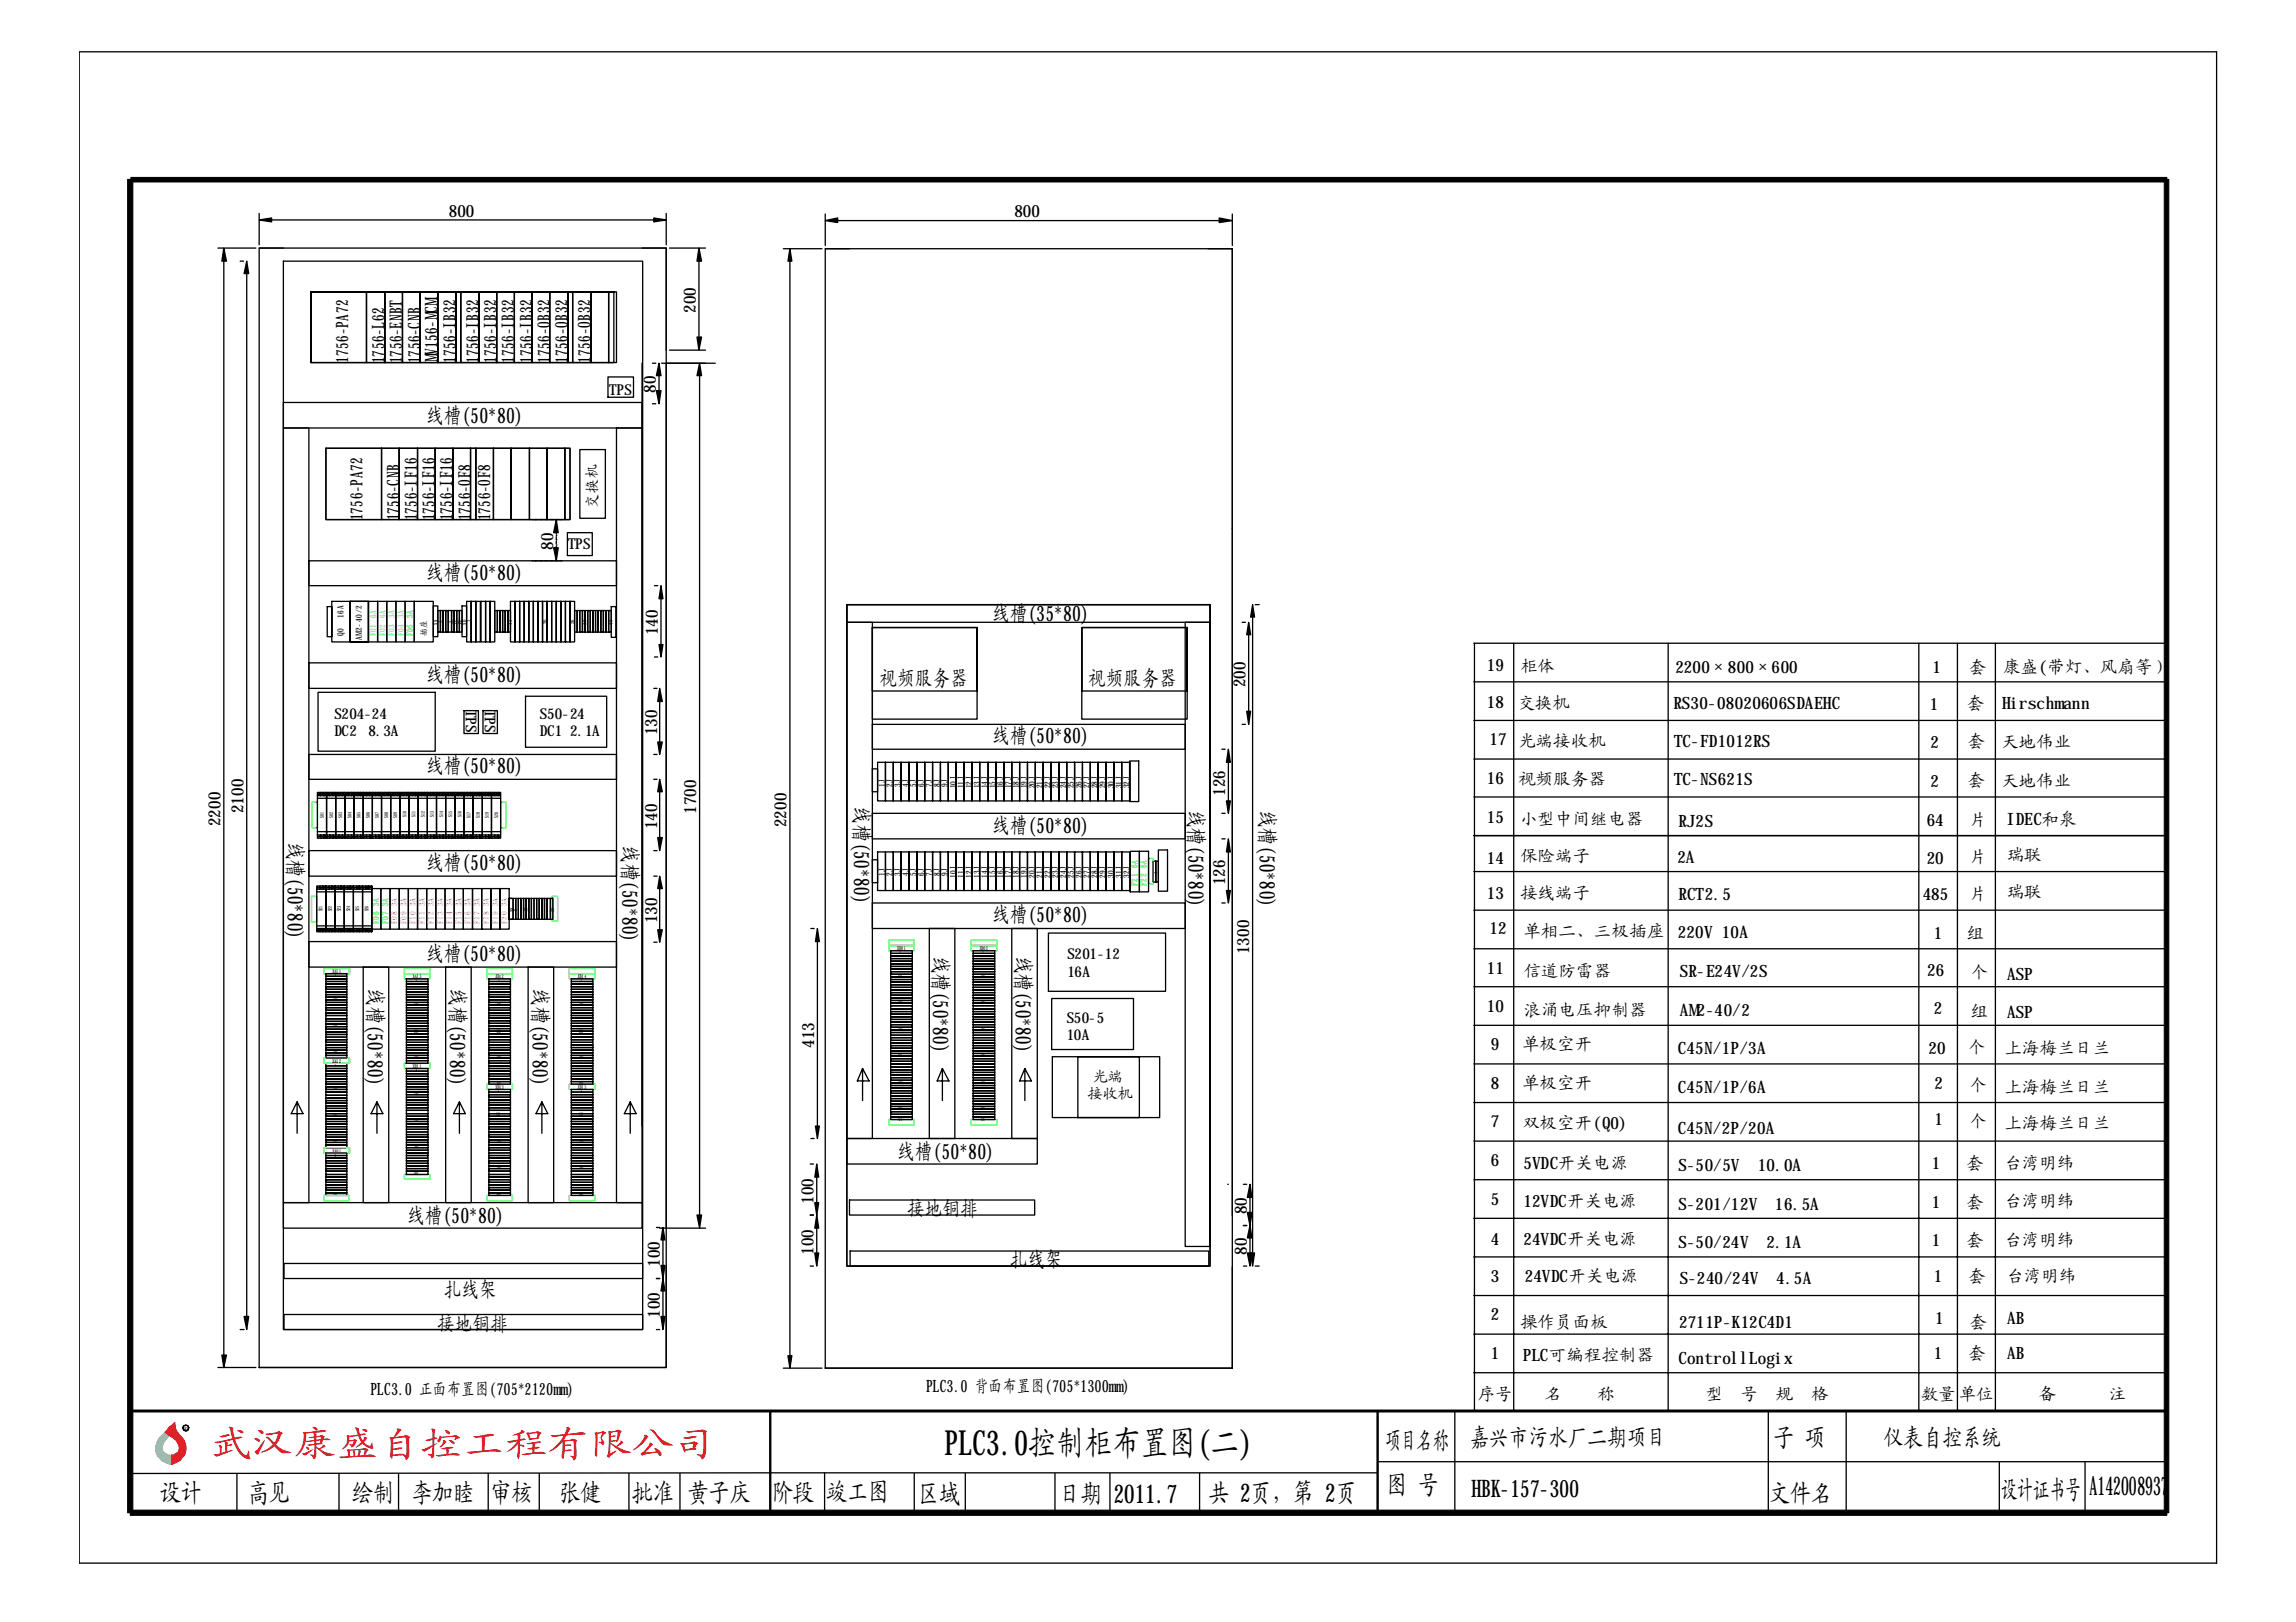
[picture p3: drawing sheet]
<svg xmlns="http://www.w3.org/2000/svg" width="297mm" height="210mm" viewBox="0 0 297 210" stroke-linecap="round" stroke-linejoin="round" font-family="sans-serif">
<defs><g id="words">
<text font-size="4.5" fill="#f00" x="27.3" y="188.4">武汉康盛自控工程有限公司</text>
<text font-size="4.5" x="122.2" y="188.2">PLC3.0控制柜布置图(二)</text>
<g font-size="3.4">
<text x="179.2" y="187.6">项目名称</text>
<text x="229.4" y="187.2">子 项</text>
<text x="20.7" y="194.4">设计</text>
<text x="32.1" y="194.4">高见</text>
<text x="45.6" y="194.3">绘制</text>
<text x="53.3" y="194.3">李加睦</text>
<text x="63.5" y="194.4">审核</text>
<text x="72.4" y="194.4">张健</text>
<text x="81.8" y="194.4">批准</text>
<text x="89" y="194.4">黄子庆</text>
<text x="99.9" y="194.4">阶段</text>
<text x="106.9" y="194.2">竣工图</text>
<text x="118.8" y="194.5">区域</text>
<text x="137.1" y="194.5">日期</text>
<text x="144.1" y="194.5">2011.7</text>
<text x="156.4" y="194.4">共 2页，第 2页</text>
<text x="179.4" y="193.4">图 号</text>
<text x="228.9" y="194.5">文件名</text>
<text x="259" y="194">设计证书号</text>
<text x="270.3" y="193.5">A142008937</text>
</g>
<g font-size="3.1">
<text x="190.2" y="187.1">嘉兴市污水厂二期项目</text>
<text x="243.8" y="187.1">仪表自控系统</text>
<text x="190.3" y="193.7">HBK-157-300</text>
</g>
<g font-size="2.8">
<text x="55.2" y="54.7">线槽(50*80)</text>
<text x="55.2" y="75">线槽(50*80)</text>
<text x="128.4" y="80.4">线槽(35*80)</text>
<text x="55.2" y="88.2">线槽(50*80)</text>
<text x="113.9" y="88.7">视频服务器</text>
<text x="140.9" y="88.7">视频服务器</text>
<text x="55.2" y="100.1">线槽(50*80)</text>
<text x="128.4" y="96.2">线槽(50*80)</text>
<text x="110.5" y="104.5" transform="rotate(90 110.5 104.5)">线槽(50*80)</text>
<text x="128.4" y="107.8">线槽(50*80)</text>
<text x="153.8" y="104.9" transform="rotate(90 153.8 104.9)">线槽(50*80)</text>
<text x="163" y="104.9" transform="rotate(90 163 104.9)">线槽(50*80)</text>
<text x="37.3" y="109.1" transform="rotate(90 37.3 109.1)">线槽(50*80)</text>
<text x="55.2" y="112.5">线槽(50*80)</text>
<text x="80.5" y="109.5" transform="rotate(90 80.5 109.5)">线槽(50*80)</text>
<text x="128.4" y="119.3">线槽(50*80)</text>
<text x="55.2" y="124.4">线槽(50*80)</text>
<text x="120.7" y="123.8" transform="rotate(90 120.7 123.8)">线槽(50*80)</text>
<text x="131.4" y="123.8" transform="rotate(90 131.4 123.8)">线槽(50*80)</text>
<text x="47.6" y="128" transform="rotate(90 47.6 128)">线槽(50*80)</text>
<text x="58.3" y="128" transform="rotate(90 58.3 128)">线槽(50*80)</text>
<text x="68.9" y="128" transform="rotate(90 68.9 128)">线槽(50*80)</text>
<text x="116.2" y="150">线槽(50*80)</text>
<text x="52.7" y="158.3">线槽(50*80)</text>
<text x="117.4" y="157.4">接地铜排</text>
<text x="57.5" y="167.8">扎线架</text>
<text x="130.7" y="163.9">扎线架</text>
<text x="56.6" y="172.2">接地铜排</text>
</g>
<g font-size="2.2">
<text x="58.1" y="28">800</text>
<text x="131.2" y="28.1">800</text>
<text x="90" y="40.5" transform="rotate(-90 90 40.5)">200</text>
<text x="45" y="46.9" transform="rotate(-90 45 46.9)">1756-PA72</text>
<text x="49.7" y="47" transform="rotate(-90 49.7 47)">1756-L62</text>
<text x="52" y="47" transform="rotate(-90 52 47)">1756-ENBT</text>
<text x="54.4" y="47" transform="rotate(-90 54.4 47)">1756-CNB</text>
<text x="56.6" y="46.8" transform="rotate(-90 56.6 46.8)">MV156-MCM</text>
<text x="58.9" y="46.9" transform="rotate(-90 58.9 46.9)">1756-IB32</text>
<text x="61.9" y="46.9" transform="rotate(-90 61.9 46.9)">1756-IB32</text>
<text x="64.2" y="46.9" transform="rotate(-90 64.2 46.9)">1756-IB32</text>
<text x="66.5" y="46.9" transform="rotate(-90 66.5 46.9)">1756-IB32</text>
<text x="68.8" y="46.9" transform="rotate(-90 68.8 46.9)">1756-IB32</text>
<text x="71.1" y="46.9" transform="rotate(-90 71.1 46.9)">1756-OB32</text>
<text x="73.4" y="46.9" transform="rotate(-90 73.4 46.9)">1756-OB32</text>
<text x="76.4" y="46.9" transform="rotate(-90 76.4 46.9)">1756-OB32</text>
<text x="84.8" y="50.8" transform="rotate(-90 84.8 50.8)">80</text>
<text x="46.9" y="67.3" transform="rotate(-90 46.9 67.3)">1756-PA72</text>
<text x="51.6" y="67.3" transform="rotate(-90 51.6 67.3)">1756-CNB</text>
<text x="53.9" y="67.3" transform="rotate(-90 53.9 67.3)">1756-IF16</text>
<text x="56.2" y="67.3" transform="rotate(-90 56.2 67.3)">1756-IF16</text>
<text x="58.5" y="67.3" transform="rotate(-90 58.5 67.3)">1756-IF16</text>
<text x="60.9" y="67.3" transform="rotate(-90 60.9 67.3)">1756-OF8</text>
<text x="63.4" y="67.3" transform="rotate(-90 63.4 67.3)">1756-OF8</text>
<text x="71.5" y="71.1" transform="rotate(-90 71.5 71.1)">80</text>
<text x="85.1" y="82.2" transform="rotate(-90 85.1 82.2)">140</text>
<text x="161.1" y="88.9" transform="rotate(-90 161.1 88.9)">200</text>
<text x="192.4" y="86.8">19</text>
<text x="196.8" y="87">柜体</text>
<text x="216.7" y="87.1">2200×800×600</text>
<text x="250" y="87.1">1</text>
<text x="254.8" y="87.1">套</text>
<text x="259.2" y="87.1">康盛(带灯、风扇等）</text>
<text x="85" y="95.2" transform="rotate(-90 85 95.2)">130</text>
<text x="192.4" y="91.6">18</text>
<text x="196.4" y="91.7">交换机</text>
<text x="216.5" y="91.7">RS30-0802O6O6SDAEHC</text>
<text x="249.7" y="91.9">1</text>
<text x="254.5" y="91.7">套</text>
<text x="259" y="91.8">Hirschmann</text>
<text x="192.4" y="101.4">16</text>
<text x="192.7" y="96.4">17</text>
<text x="196.5" y="101.6">视频服务器</text>
<text x="196.5" y="96.6">光端接收机</text>
<text x="216.6" y="101.6">TC-NS621S</text>
<text x="216.6" y="96.7">TC-FD1012RS</text>
<text x="249.8" y="101.8">2</text>
<text x="249.8" y="96.8">2</text>
<text x="254.6" y="101.7">套</text>
<text x="254.6" y="96.7">套</text>
<text x="259" y="101.8">天地伟业</text>
<text x="259" y="96.8">天地伟业</text>
<text x="28.5" y="106.9" transform="rotate(-90 28.5 106.9)">2200</text>
<text x="31.5" y="105.3" transform="rotate(-90 31.5 105.3)">2100</text>
<text x="85" y="107.3" transform="rotate(-90 85 107.3)">140</text>
<text x="90.1" y="105.3" transform="rotate(-90 90.1 105.3)">1700</text>
<text x="101.8" y="107" transform="rotate(-90 101.8 107)">2200</text>
<text x="158.5" y="103" transform="rotate(-90 158.5 103)">126</text>
<text x="192.4" y="106.4">15</text>
<text x="196.8" y="106.8">小型中间继电器</text>
<text x="217.2" y="107">RJ2S</text>
<text x="249.3" y="106.9">64</text>
<text x="254.8" y="106.9">片</text>
<text x="259.7" y="106.8">IDEC和泉</text>
<text x="192.4" y="111.8">14</text>
<text x="196.8" y="111.6">保险端子</text>
<text x="217" y="111.7">2A</text>
<text x="249.3" y="111.8">20</text>
<text x="254.8" y="111.7">片</text>
<text x="259.7" y="111.4">瑞联</text>
<text x="85" y="119.5" transform="rotate(-90 85 119.5)">130</text>
<text x="158.5" y="114.6" transform="rotate(-90 158.5 114.6)">126</text>
<text x="192.4" y="116.3">13</text>
<text x="196.8" y="116.3">接线端子</text>
<text x="217.2" y="116.4">RCT2.5</text>
<text x="248.8" y="116.5">485</text>
<text x="254.8" y="116.4">片</text>
<text x="259.7" y="116.3">瑞联</text>
<text x="161.6" y="123.5" transform="rotate(-90 161.6 123.5)">1300</text>
<text x="192.4" y="126">11</text>
<text x="192.7" y="120.9">12</text>
<text x="197.2" y="121.3">单相二、三极插座</text>
<text x="217.1" y="121.4">220V 10A</text>
<text x="250.2" y="121.5">1</text>
<text x="254.5" y="121.5">组</text>
<text x="192.4" y="131">10</text>
<text x="197.2" y="126.4">信道防雷器</text>
<text x="197.2" y="131.4">浪涌电压抑制器</text>
<text x="217.3" y="131.4">AM2-40/2</text>
<text x="217.3" y="126.4">SR-E24V/2S</text>
<text x="249.3" y="126.3">26</text>
<text x="250.2" y="131.2">2</text>
<text x="255" y="131.6">组</text>
<text x="255" y="126.6">个</text>
<text x="259.7" y="131.8">ASP</text>
<text x="259.7" y="126.8">ASP</text>
<text x="105.3" y="135.6" transform="rotate(-90 105.3 135.6)">413</text>
<text x="192.9" y="135.9">9</text>
<text x="197" y="135.9">单极空开</text>
<text x="217.1" y="136.4">C45N/1P/3A</text>
<text x="249.5" y="136.4">20</text>
<text x="254.7" y="136.3">个</text>
<text x="259.4" y="136.4">上海梅兰日兰</text>
<text x="192.9" y="140.9">8</text>
<text x="197" y="140.9">单极空开</text>
<text x="217.1" y="141.4">C45N/1P/6A</text>
<text x="250.3" y="141">2</text>
<text x="254.8" y="141.2">个</text>
<text x="259.4" y="141.4">上海梅兰日兰</text>
<text x="192.9" y="145.9">7</text>
<text x="197" y="146.1">双极空开(Q0)</text>
<text x="217.1" y="146.7">C45N/2P/20A</text>
<text x="250.3" y="145.6">1</text>
<text x="254.8" y="145.8">个</text>
<text x="259.4" y="146.1">上海梅兰日兰</text>
<text x="105.2" y="155.8" transform="rotate(-90 105.2 155.8)">100</text>
<text x="192.9" y="155.9">5</text>
<text x="192.9" y="150.9">6</text>
<text x="197.1" y="151.2">5VDC开关电源</text>
<text x="217.2" y="151.6">S-50/5V</text>
<text x="227.4" y="151.6">10.0A</text>
<text x="249.9" y="151.3">1</text>
<text x="254.4" y="151.3">套</text>
<text x="259.4" y="151.2">台湾明纬</text>
<text x="161.3" y="157.2" transform="rotate(-90 161.3 157.2)">80</text>
<text x="192.9" y="161.1">4</text>
<text x="197.1" y="156.1">12VDC开关电源</text>
<text x="197.1" y="161.1">24VDC开关电源</text>
<text x="217.2" y="156.6">S-201/12V</text>
<text x="217.2" y="161.6">S-50/24V</text>
<text x="228.5" y="161.6">2.1A</text>
<text x="229.6" y="156.6">16.5A</text>
<text x="249.9" y="156.3">1</text>
<text x="249.9" y="161.3">1</text>
<text x="254.4" y="156.3">套</text>
<text x="254.4" y="161.3">套</text>
<text x="259.4" y="156.2">台湾明纬</text>
<text x="259.4" y="161.2">台湾明纬</text>
<text x="85.3" y="163.9" transform="rotate(-90 85.3 163.9)">100</text>
<text x="105.2" y="162.4" transform="rotate(-90 105.2 162.4)">100</text>
<text x="161.3" y="162.4" transform="rotate(-90 161.3 162.4)">80</text>
<text x="192.9" y="165.9">3</text>
<text x="197.3" y="165.9">24VDC开关电源</text>
<text x="217.3" y="166.2">S-240/24V</text>
<text x="229.8" y="166.2">4.5A</text>
<text x="250.2" y="166">1</text>
<text x="254.7" y="166">套</text>
<text x="259.7" y="165.9">台湾明纬</text>
<text x="85.3" y="170.5" transform="rotate(-90 85.3 170.5)">100</text>
<text x="192.9" y="170.9">2</text>
<text x="196.8" y="171.8">操作员面板</text>
<text x="217.3" y="171.9">2711P-K12C4D1</text>
<text x="250.4" y="171.3">1</text>
<text x="254.8" y="171.9">套</text>
<text x="259.7" y="171.4">AB</text>
<text x="192.9" y="175.9">1</text>
<text x="197" y="176.1">PLC可编程控制器</text>
<text x="217.2" y="176.5">ControllLogix</text>
<text x="250.2" y="175.9">1</text>
<text x="254.7" y="175.9">套</text>
<text x="259.7" y="175.9">AB</text>
<text x="47.9" y="180.5">PLC3.0 正面布置图(705*2120mm)</text>
<text x="119.8" y="180.1">PLC3.0 背面布置图(705*1300mm)</text>
<text x="191.3" y="181.1">序号</text>
<text x="199.9" y="181.1">名</text>
<text x="206.7" y="181.1">称</text>
<text x="220.7" y="181.1">型</text>
<text x="225.2" y="181.1">号</text>
<text x="229.8" y="181.1">规</text>
<text x="234.4" y="181.1">格</text>
<text x="248.6" y="181.1">数量</text>
<text x="253.5" y="181.1">单位</text>
<text x="263.8" y="181.1">备</text>
<text x="272.9" y="181.1">注</text>
</g>
<g font-size="1.9">
<text x="78.8" y="51.1">TPS</text>
<text x="77.3" y="65.8" transform="rotate(-90 77.3 65.8)">交换机</text>
<text x="73.5" y="71">TPS</text>
<text x="43.3" y="93.1">S204-24</text>
<text x="43.3" y="95.3">DC2</text>
<text x="47.7" y="95.3">8.3A</text>
<text x="60.3" y="91.9" transform="rotate(90 60.3 91.9)">TPS</text>
<text x="62.7" y="91.9" transform="rotate(90 62.7 91.9)">TPS</text>
<text x="69.8" y="93.1">S50-24</text>
<text x="69.8" y="95.3">DC1</text>
<text x="73.7" y="95.3">2.1A</text>
<text x="138.1" y="124.1">S201-12</text>
<text x="138.1" y="126.4">16A</text>
<text x="138" y="132.3">S50-5</text>
<text x="138" y="134.5">10A</text>
<text x="140.7" y="142.2">接收机</text>
<text x="141.4" y="140">光端</text>
</g>
<g font-size="1.1">
<text x="44.4" y="82.3" transform="rotate(-90 44.4 82.3)">Q0</text>
<text x="44.4" y="80" transform="rotate(-90 44.4 80)">16A</text>
<text x="46.8" y="82.8" transform="rotate(-90 46.8 82.8)">AM2-40/2</text>
<text x="55.2" y="82.3" transform="rotate(-90 55.2 82.3)">插座</text>
<text x="114.5" y="101.8" transform="rotate(-90 114.5 101.8)">1J</text>
<text x="115.5" y="101.8" transform="rotate(-90 115.5 101.8)">2J</text>
<text x="116.5" y="101.8" transform="rotate(-90 116.5 101.8)">3J</text>
<text x="117.5" y="101.8" transform="rotate(-90 117.5 101.8)">4J</text>
<text x="118.5" y="101.8" transform="rotate(-90 118.5 101.8)">5J</text>
<text x="119.5" y="101.8" transform="rotate(-90 119.5 101.8)">6J</text>
<text x="120.6" y="101.8" transform="rotate(-90 120.6 101.8)">7J</text>
<text x="121.6" y="101.8" transform="rotate(-90 121.6 101.8)">8J</text>
<text x="122.6" y="101.8" transform="rotate(-90 122.6 101.8)">9J</text>
<text x="123.7" y="102" transform="rotate(-90 123.7 102)">10J</text>
<text x="124.7" y="102" transform="rotate(-90 124.7 102)">11J</text>
<text x="125.7" y="102" transform="rotate(-90 125.7 102)">12J</text>
<text x="126.7" y="102" transform="rotate(-90 126.7 102)">13J</text>
<text x="127.8" y="102" transform="rotate(-90 127.8 102)">14J</text>
<text x="128.8" y="102" transform="rotate(-90 128.8 102)">15J</text>
<text x="129.8" y="102" transform="rotate(-90 129.8 102)">16J</text>
<text x="130.8" y="102" transform="rotate(-90 130.8 102)">17J</text>
<text x="131.8" y="102" transform="rotate(-90 131.8 102)">18J</text>
<text x="132.8" y="102" transform="rotate(-90 132.8 102)">19J</text>
<text x="133.9" y="102" transform="rotate(-90 133.9 102)">20J</text>
<text x="134.9" y="102" transform="rotate(-90 134.9 102)">21J</text>
<text x="135.9" y="102" transform="rotate(-90 135.9 102)">22J</text>
<text x="136.9" y="102" transform="rotate(-90 136.9 102)">23J</text>
<text x="137.9" y="102" transform="rotate(-90 137.9 102)">24J</text>
<text x="138.9" y="102" transform="rotate(-90 138.9 102)">25J</text>
<text x="140" y="102" transform="rotate(-90 140 102)">26J</text>
<text x="141" y="102" transform="rotate(-90 141 102)">27J</text>
<text x="142" y="102" transform="rotate(-90 142 102)">28J</text>
<text x="143" y="102" transform="rotate(-90 143 102)">29J</text>
<text x="144.1" y="102" transform="rotate(-90 144.1 102)">30J</text>
<text x="145.1" y="102" transform="rotate(-90 145.1 102)">31J</text>
<text x="146.1" y="102" transform="rotate(-90 146.1 102)">32J</text>
<text x="114.5" y="113.4" transform="rotate(-90 114.5 113.4)">1J</text>
<text x="115.5" y="113.4" transform="rotate(-90 115.5 113.4)">2J</text>
<text x="116.5" y="113.4" transform="rotate(-90 116.5 113.4)">3J</text>
<text x="117.5" y="113.4" transform="rotate(-90 117.5 113.4)">4J</text>
<text x="118.5" y="113.4" transform="rotate(-90 118.5 113.4)">5J</text>
<text x="119.5" y="113.4" transform="rotate(-90 119.5 113.4)">6J</text>
<text x="120.6" y="113.4" transform="rotate(-90 120.6 113.4)">7J</text>
<text x="121.6" y="113.4" transform="rotate(-90 121.6 113.4)">8J</text>
<text x="122.6" y="113.4" transform="rotate(-90 122.6 113.4)">9J</text>
<text x="123.7" y="113.6" transform="rotate(-90 123.7 113.6)">10J</text>
<text x="124.7" y="113.6" transform="rotate(-90 124.7 113.6)">11J</text>
<text x="125.7" y="113.6" transform="rotate(-90 125.7 113.6)">12J</text>
<text x="126.7" y="113.6" transform="rotate(-90 126.7 113.6)">13J</text>
<text x="127.8" y="113.6" transform="rotate(-90 127.8 113.6)">14J</text>
<text x="128.8" y="113.6" transform="rotate(-90 128.8 113.6)">15J</text>
<text x="129.8" y="113.6" transform="rotate(-90 129.8 113.6)">16J</text>
<text x="130.8" y="113.6" transform="rotate(-90 130.8 113.6)">17J</text>
<text x="131.8" y="113.6" transform="rotate(-90 131.8 113.6)">18J</text>
<text x="132.8" y="113.6" transform="rotate(-90 132.8 113.6)">19J</text>
<text x="133.9" y="113.6" transform="rotate(-90 133.9 113.6)">20J</text>
<text x="134.9" y="113.6" transform="rotate(-90 134.9 113.6)">21J</text>
<text x="135.9" y="113.6" transform="rotate(-90 135.9 113.6)">22J</text>
<text x="136.9" y="113.6" transform="rotate(-90 136.9 113.6)">23J</text>
<text x="137.9" y="113.6" transform="rotate(-90 137.9 113.6)">24J</text>
<text x="138.9" y="113.6" transform="rotate(-90 138.9 113.6)">25J</text>
<text x="140" y="113.6" transform="rotate(-90 140 113.6)">26J</text>
<text x="141" y="113.6" transform="rotate(-90 141 113.6)">27J</text>
<text x="142" y="113.6" transform="rotate(-90 142 113.6)">28J</text>
<text x="143" y="113.6" transform="rotate(-90 143 113.6)">29J</text>
<text x="144.1" y="113.6" transform="rotate(-90 144.1 113.6)">30J</text>
<text x="145.1" y="113.6" transform="rotate(-90 145.1 113.6)">31J</text>
<text x="146.1" y="113.6" transform="rotate(-90 146.1 113.6)">32J</text>
</g>
<g font-size="1.1" fill="#0ff">
<text x="48.7" y="82.3" transform="rotate(-90 48.7 82.3)">F01 6A</text>
<text x="49.9" y="82.3" transform="rotate(-90 49.9 82.3)">F02 6A</text>
<text x="51.1" y="82.3" transform="rotate(-90 51.1 82.3)">F03 3A</text>
<text x="52.2" y="82.3" transform="rotate(-90 52.2 82.3)">F04 3A</text>
</g>
<g font-size="1.1" fill="#0f0">
<text x="53.4" y="82.3" transform="rotate(-90 53.4 82.3)">F05 3A</text>
<text x="49" y="119.6" transform="rotate(-90 49 119.6)">F06 3A</text>
<text x="50.2" y="119.6" transform="rotate(-90 50.2 119.6)">F07 3A</text>
<text x="147.2" y="114.7" transform="rotate(-90 147.2 114.7)">F21 6A</text>
<text x="148.3" y="114.7" transform="rotate(-90 148.3 114.7)">F22 6A</text>
</g>
<g font-size="1.1" fill="#f0f">
<text x="51.4" y="119.6" transform="rotate(-90 51.4 119.6)">F08 3A</text>
<text x="52.6" y="119.6" transform="rotate(-90 52.6 119.6)">F09 3A</text>
<text x="53.8" y="119.6" transform="rotate(-90 53.8 119.6)">F10 3A</text>
<text x="54.9" y="119.6" transform="rotate(-90 54.9 119.6)">F11 3A</text>
<text x="56.1" y="119.6" transform="rotate(-90 56.1 119.6)">F12 3A</text>
<text x="57.3" y="119.6" transform="rotate(-90 57.3 119.6)">F13 3A</text>
<text x="58.5" y="119.6" transform="rotate(-90 58.5 119.6)">F14 3A</text>
<text x="59.7" y="119.6" transform="rotate(-90 59.7 119.6)">F15 3A</text>
<text x="60.9" y="119.6" transform="rotate(-90 60.9 119.6)">F16 3A</text>
<text x="62.1" y="119.6" transform="rotate(-90 62.1 119.6)">F17 3A</text>
<text x="63.2" y="119.6" transform="rotate(-90 63.2 119.6)">F18 3A</text>
<text x="64.4" y="119.6" transform="rotate(-90 64.4 119.6)">F19 3A</text>
<text x="65.6" y="119.6" transform="rotate(-90 65.6 119.6)">F20 3A</text>
</g>
<g font-size=".8">
<text x="56.6" y="80.9" transform="rotate(-90 56.6 80.9)">XN</text>
<text x="57.1" y="80.6" transform="rotate(-90 57.1 80.6)">1</text>
<text x="58.5" y="80.6" transform="rotate(-90 58.5 80.6)">5</text>
<text x="59.1" y="80.8" transform="rotate(-90 59.1 80.8)">PE</text>
<text x="59.8" y="80.8" transform="rotate(-90 59.8 80.8)">PE</text>
<text x="60.4" y="80.9" transform="rotate(-90 60.4 80.9)">XD</text>
<text x="61" y="80.5" transform="rotate(-90 61 80.5)">1</text>
<text x="66.2" y="80.9" transform="rotate(-90 66.2 80.9)">12</text>
<text x="70.8" y="80.8" transform="rotate(-90 70.8 80.8)">20</text>
<text x="74.3" y="80.8" transform="rotate(-90 74.3 80.8)">26</text>
<text x="75.9" y="80.9" transform="rotate(-90 75.9 80.9)">30</text>
<text x="79.2" y="80.9" transform="rotate(-90 79.2 80.9)">40</text>
<text x="149.7" y="113" transform="rotate(-90 149.7 113)">1</text>
<text x="66.5" y="118" transform="rotate(-90 66.5 118)">XN</text>
<text x="66.9" y="117.9" transform="rotate(-90 66.9 117.9)">6</text>
<text x="68.2" y="118" transform="rotate(-90 68.2 118)">10</text>
<text x="71.7" y="118" transform="rotate(-90 71.7 118)">20</text>
</g>
<g font-size=".7">
<text x="41.9" y="105.8" transform="rotate(-90 41.9 105.8)">S01</text>
<text x="43.1" y="105.8" transform="rotate(-90 43.1 105.8)">S02</text>
<text x="44.3" y="105.8" transform="rotate(-90 44.3 105.8)">S03</text>
<text x="45.5" y="105.8" transform="rotate(-90 45.5 105.8)">S04</text>
<text x="46.7" y="105.8" transform="rotate(-90 46.7 105.8)">S05</text>
<text x="47.8" y="105.8" transform="rotate(-90 47.8 105.8)">S06</text>
<text x="49" y="105.8" transform="rotate(-90 49 105.8)">S07</text>
<text x="50.2" y="105.8" transform="rotate(-90 50.2 105.8)">S08</text>
<text x="51.4" y="105.8" transform="rotate(-90 51.4 105.8)">S09</text>
<text x="52.6" y="105.8" transform="rotate(-90 52.6 105.8)">S10</text>
<text x="53.8" y="105.8" transform="rotate(-90 53.8 105.8)">S11</text>
<text x="54.9" y="105.8" transform="rotate(-90 54.9 105.8)">S12</text>
<text x="56.1" y="105.8" transform="rotate(-90 56.1 105.8)">S13</text>
<text x="57.3" y="105.8" transform="rotate(-90 57.3 105.8)">S14</text>
<text x="58.5" y="105.8" transform="rotate(-90 58.5 105.8)">S15</text>
<text x="59.7" y="105.8" transform="rotate(-90 59.7 105.8)">S16</text>
<text x="60.9" y="105.8" transform="rotate(-90 60.9 105.8)">S17</text>
<text x="62.1" y="105.8" transform="rotate(-90 62.1 105.8)">S18</text>
<text x="63.2" y="105.8" transform="rotate(-90 63.2 105.8)">S19</text>
<text x="64.4" y="105.8" transform="rotate(-90 64.4 105.8)">S20</text>
<text x="41.7" y="118" transform="rotate(-90 41.7 118)">S21</text>
<text x="42.9" y="118" transform="rotate(-90 42.9 118)">S22</text>
<text x="44.1" y="118" transform="rotate(-90 44.1 118)">S23</text>
<text x="45.3" y="118" transform="rotate(-90 45.3 118)">S24</text>
<text x="46.5" y="118" transform="rotate(-90 46.5 118)">S25</text>
<text x="47.7" y="118" transform="rotate(-90 47.7 118)">S26</text>
<text x="43" y="125.9">XAI1</text>
<text x="116.1" y="123">XDO1</text>
<text x="116.3" y="123.5">1</text>
<text x="126.7" y="123">XDO2</text>
<text x="127.1" y="123.5">1</text>
<text x="43.1" y="129.5">10</text>
<text x="43.3" y="126.4">1</text>
<text x="53.4" y="126.6">XAI3</text>
<text x="53.6" y="130.1">10</text>
<text x="53.8" y="127.1">1</text>
<text x="64.1" y="126.6">XDI2</text>
<text x="64.3" y="130.1">10</text>
<text x="64.4" y="127.1">1</text>
<text x="74.8" y="126.6">XDI4</text>
<text x="74.9" y="130.1">10</text>
<text x="75.1" y="127.1">1</text>
<text x="116.2" y="126.5">10</text>
<text x="116.2" y="130">20</text>
<text x="126.9" y="130">20</text>
<text x="126.9" y="126.5">10</text>
<text x="43" y="137.5">XAI2</text>
<text x="43.1" y="132.9">20</text>
<text x="43.1" y="136.3">30</text>
<text x="53.6" y="133.6">20</text>
<text x="53.6" y="137">30</text>
<text x="64.3" y="133.6">20</text>
<text x="64.3" y="137">30</text>
<text x="74.9" y="133.6">20</text>
<text x="74.9" y="137">30</text>
<text x="116.2" y="136.8">40</text>
<text x="116.2" y="133.4">30</text>
<text x="126.9" y="136.8">40</text>
<text x="126.9" y="133.4">30</text>
<text x="43.1" y="141.1">10</text>
<text x="43.3" y="138">1</text>
<text x="53.4" y="138.2">XDI1</text>
<text x="53.6" y="141.7">10</text>
<text x="53.8" y="138.7">1</text>
<text x="64.1" y="140.9">XDI3</text>
<text x="64.3" y="140.4">40</text>
<text x="64.3" y="141.5">1</text>
<text x="74.8" y="140.9">XDI5</text>
<text x="74.9" y="140.4">40</text>
<text x="75.1" y="141.5">1</text>
<text x="116.2" y="143.6">60</text>
<text x="116.2" y="140.2">50</text>
<text x="126.9" y="143.6">60</text>
<text x="126.9" y="140.2">50</text>
<text x="43" y="149.2">XAO1</text>
<text x="43.1" y="144.5">20</text>
<text x="43.1" y="147.9">30</text>
<text x="43.3" y="149.7">1</text>
<text x="53.6" y="145.2">20</text>
<text x="53.6" y="148.6">30</text>
<text x="64.2" y="144.5">10</text>
<text x="64.3" y="147.9">20</text>
<text x="74.9" y="147.9">20</text>
<text x="74.9" y="144.5">10</text>
<text x="116.2" y="145">64</text>
<text x="126.9" y="145">64</text>
<text x="43.1" y="154.8">16</text>
<text x="53.6" y="152.1">40</text>
<text x="64.3" y="151.3">30</text>
<text x="64.3" y="154.8">40</text>
<text x="74.9" y="151.3">30</text>
<text x="74.9" y="154.8">40</text>
</g>
<text font-size=".6" x="23.9" y="185">R</text>
</g></defs>
<g fill="none" stroke="#000" stroke-width=".17">
<path d="M10.2 6.7h276.6v195.6h-276.6zM28.2 32.1h4.9M29 33.8v141.6M31.1 33.8h.4M31.9 35.4v135M33.5 32.1h52.7v144.9h-52.7zM33.5 27.6v4.1M33.5 32.1h3.2M35.1 28.5h49.5M36.7 33.8h46.4v138.3h-46.4zM40.2 37.8h7.2v9.1h-7.2zM40.2 37.8h39.6v9.1h-39.6z"/>
<path d="M47.4 37.8h2.4v9.1h-2.4zM49.8 37.8h2.3v9.1h-2.3zM52.1 37.8h2.3v9.1h-2.3zM54.4 37.8h2.2v9.1h-2.2zM56.6 37.8h2.4v9.1h-2.4zM59 37.8h.6v9.1h-.6zM59.6 37.8h2.4v9.1h-2.4zM62 37.8h2.3v9.1h-2.3zM64.3 37.8h2.2v9.1h-2.2zM66.5 37.8h2.3v9.1h-2.3zM68.8 37.8h2.3v9.1h-2.3zM71.1 37.8h2.4v9.1h-2.4z"/>
<path d="M73.5 37.8h.6v9.1h-.6zM74.1 37.8h2.4v9.1h-2.4zM76.5 37.8h2.2v9.1h-2.2zM78.7 37.8h.7v9.1h-.7zM83.1 32.1h3.1v13.2M86.2 27.6v4.1M86.6 32.1h4.7M90.4 33.8v9.8M101.3 32.2h5M102.2 33.8v141.6M106.8 32.2h52.6v144.9h-52.6zM106.8 27.7v4.1"/>
<path d="M106.8 32.2h3.1M108.4 28.5h49.3M156.3 32.2h3.1v125.1M159.4 27.7v4.1M36.7 52.1h46.4v3.3h-46.4zM36.7 55.4h3.3v100.2h-3.3zM42.2 58h31.5v9.2h-31.5zM42.2 58h7.2v9.2h-7.2zM49.4 58h2.2v9.2h-2.2zM51.6 58h2.4v9.2h-2.4zM54 58h2.3v9.2h-2.3zM56.3 58h2.3v9.2h-2.3z"/>
<path d="M58.6 58h2.3v9.2h-2.3zM60.9 58h.7v9.2h-.7zM61.6 58h2.2v9.2h-2.2zM63.8 58h2.3v9.2h-2.3zM66.1 58h2.4v9.2h-2.4zM68.5 58h2.3v9.2h-2.3zM70.8 58h2.3v9.2h-2.3zM73.1 58h.6v9.2h-.6zM75 58.2h3.3v8.9h-3.3zM78.7 48.8h3.3v2.6h-3.3zM79.8 55.4h3.3v100.2h-3.3zM83.1 47v98.7"/>
<path d="M84.4 47h.4M84.4 52.3h.4M85.3 48.6v2M85.6 47h6.9M86.2 47v111.9M86.6 45.3h4.7M90.5 48.6v108.6M40 72.6h39.8v3.2h-39.8zM42.3 78.5h.6v3.9h-.6zM42.9 77.8h2.4v5.3h-2.4zM45.3 77.8h2.4v5.3h-2.4v-5.3h2.4v5.3h-2.4zM47.7 77.8h1.2v5.3h-1.2z"/>
<path d="M48.9 77.8h1.1v5.3h-1.1zM50 77.8h1.2v5.3h-1.2zM51.2 77.8h1.2v5.3h-1.2zM52.4 77.8h1.2v5.3h-1.2zM53.6 77.8h2.4v5.3h-2.4zM56 78.4h.6v4h-.6zM56.6 79h.4v2.8h-.4zM57 79h.3v2.8h-.3zM57.3 79h.4v2.8h-.4zM57.7 79h.3v2.8h-.3zM58 79h.4v2.8h-.4zM58.4 79h.4v2.8h-.4z"/>
<path d="M58.8 79h.3v2.8h-.3zM59.1 79h.3v2.8h-.3zM59.4 79h.4v2.8h-.4zM59.8 78.4h.6v4h-.6zM60.4 77.8h.6v5.3h-.6zM61 77.8h.6v5.3h-.6zM61.6 77.8h.5v5.3h-.5zM62.2 77.8h.6v5.3h-.6zM62.8 77.8h.6v5.3h-.6zM63.4 77.8h.6v5.3h-.6zM64 79h.3v2.8h-.3zM64.3 79h.4v2.8h-.4z"/>
<path d="M64.7 79h.3v2.8h-.3zM65 79h.4v2.8h-.4zM65.4 79h.3v2.8h-.3zM65.7 79h.3v2.8h-.3zM66 77.8h.6v5.3h-.6zM66.6 77.8h.6v5.3h-.6zM67.2 77.8h.6v5.3h-.6zM67.8 77.8h.6v5.3h-.6zM68.4 77.8h.6v5.3h-.6zM68.8 67.2h.2M68.8 72.6h.2M69 77.8h.6v5.3h-.6z"/>
<path d="M69.2 67.2h.4M69.2 72.6h.4M69.6 77.8h.6v5.3h-.6zM69.8 67.2h.1M69.8 72.6h.1M69.9 67.2h.4M69.9 72.6h.4M70.2 77.8h.6v5.3h-.6zM70.4 67.2h.1M70.4 72.6h.1M70.6 67.2h.4M70.6 72.6h.4"/>
<path d="M70.8 77.8h.6v5.3h-.6zM71.1 67.2h.1M71.1 72.6h.1M71.3 67.2h.3M71.3 72.6h.3M71.4 77.8h.6v5.3h-.6zM71.8 67.2h.1M71.8 72.6h.1M72 77.8h.6v5.3h-.6zM72 67.2h.2M72 72.6h.2M72 68.9v.2"/>
<path d="M72 69.4v.4M72 70v.4M72 70.7v.2M72 69.3h.1M72 69.9h.1M72 70.5h.1M72.4 67.2h.1M72.4 72.6h.1M72.6 77.8h.6v5.3h-.6zM72.6 67.2h.1M72.6 72.6h.1M73.2 77.8h.5v5.3h-.5z"/>
<path d="M73.4 68.9h3.2v3h-3.2zM73.7 77.8h.6v5.3h-.6zM74.3 79h.4v2.8h-.4zM74.7 79h.3v2.8h-.3zM75 79h.4v2.8h-.4zM75.4 79h.3v2.8h-.3zM75.7 79h.3v2.8h-.3zM76 79h.4v2.8h-.4zM76.4 79h.3v2.8h-.3zM76.7 79h.3v2.8h-.3zM77 79h.4v2.8h-.4zM77.4 79h.3v2.8h-.3z"/>
<path d="M77.7 79h.4v2.8h-.4zM78.1 79h.3v2.8h-.3zM78.4 79h.3v2.8h-.3zM78.7 79h.4v2.8h-.4zM79.1 78.5h.6v4h-.6zM84.7 75.8h.4M85.5 77.5v5.9M109.6 78.2h46.9v85.6h-46.9zM109.6 78.2h46.9v2.3h-46.9zM162.1 79.9v82.3M162.4 78.2h.5M40 97.6h39.8v3.3h-39.8z"/>
<path d="M40 85.8h39.8v3.3h-39.8zM41.1 89.6h15.2v7.6h-15.2zM60 92h1.9v2.9h-1.9zM62.5 92h1.8v2.9h-1.8zM68 90.1h10.5v6.6h-10.5zM84.6 89.1h.4M84.6 97.6h.4M84.7 85h.4M85.3 90.8v5.2M109.6 80.5h3.3v66.8h-3.3zM112.9 99.5h.6v3h-.6zM112.9 81.2h13.5v11.9h-13.5v-11.9h13.5v8.2h-13.5z"/>
<path d="M112.9 93.7h40.4v3.3h-40.4zM113.5 98.7h1.1v4.9h-1.1zM114.6 98.7h1v4.9h-1zM115.6 98.7h1v4.9h-1zM116.6 98.7h1v4.9h-1zM117.6 98.7h1v4.9h-1zM118.6 98.7h1v4.9h-1zM119.6 98.7h1v4.9h-1zM120.6 98.7h1.1v4.9h-1.1zM121.7 98.7h1v4.9h-1zM122.7 98.7h1v4.9h-1zM123.7 98.7h1v4.9h-1z"/>
<path d="M124.7 98.7h1v4.9h-1zM125.7 98.7h1v4.9h-1zM126.7 98.7h1.1v4.9h-1.1zM127.8 98.7h1.1v4.9h-1.1zM128.9 98.7h1v4.9h-1zM129.9 98.7h1v4.9h-1zM130.9 98.7h1v4.9h-1zM131.9 98.7h1v4.9h-1zM132.9 98.7h1v4.9h-1zM133.9 98.7h1.1v4.9h-1.1zM135 98.7h1v4.9h-1zM136 98.7h1v4.9h-1z"/>
<path d="M137 98.7h1v4.9h-1zM138 98.7h1v4.9h-1zM139 98.7h1v4.9h-1zM140 81.2h13.6v11.9h-13.6v-11.9h13.6v8.2h-13.6zM140 98.7h1.1v4.9h-1.1zM141.1 98.7h1v4.9h-1zM142.1 98.7h1v4.9h-1zM143.1 98.7h1v4.9h-1zM144.1 98.7h1v4.9h-1zM145.1 98.7h1.1v4.9h-1.1zM146.1 98.5h1.2v5.2h-1.2zM153.3 80.5h3.2v80.8h-3.2z"/>
<path d="M158.1 97h.4M158.9 98.7v4.9M160.7 80.5h.4M160.7 93.7h.4M161.5 82.1v9.9M190.7 83.2h89.7M190.7 93.2h89.7M190.7 98.2h89.7M190.7 88.2h89.7M190.8 83.2v99.4M195.8 83.2v99.4M215.8 83.2v99.4"/>
<path d="M248.2 83.2v99.4M253.2 83.2v99.4M258.1 83.2v99.4M40 110.1h39.8v3.3h-39.8zM41 114.7h.4v.4v-.4h.3v.4v-.4h.5v5.9h-.5v-.4v.4h-.3v-.4v.4h-.4zM41 115.1h7.1v-.4v5.9v-.4h-7.1M41 119.8h7.1M41 115.4h7.1M41.1 102.5h.4v.5v-.5h.4v.5v-.5h.3v6h-.3v-.5v.5h-.4v-.5v.5h-.4zM41.1 114.8h.1v.1h-.1zM41.1 103h23.7M41.1 107.6h23.7"/>
<path d="M41.1 103.3h23.7M41.1 108h23.7M41.2 108.2l.1 .1zM41.2 102.6h.1v.2h-.1zM41.5 114.8h.2v.1h-.2zM41.7 108.2v.1zM41.7 102.6v.2zM41.9 114.8l.1 .1zM42 108.2h.2v.1h-.2zM42 102.6h.1v.2h-.1zM42.2 114.7h.4v.4v-.4h.3v.4v-.4h.4v5.9h-.4v-.4v.4h-.3v-.4v.4h-.4zM42.2 102.5h.5v.5v-.5h.4v.5v-.5h.3v6h-.3v-.5v.5h-.4v-.5v.5h-.5z"/>
<path d="M42.2 114.8h.2v.1h-.2zM42.4 108.2l.1 .1zM42.4 102.6h.1v.2h-.1zM42.7 114.8h.1v.1h-.1zM42.8 108.2l.1 .1zM42.8 102.6h.1v.2h-.1zM43.1 114.8l.1 .1zM43.2 108.2h.1v.1h-.1zM43.2 102.6h.1v.2h-.1zM43.3 114.7h.5v.4v-.4h.3v.4v-.4h.4v5.9h-.4v-.4v.4h-.3v-.4v.4h-.5zM43.4 102.5h.5v.5v-.5h.4v.5v-.5h.3v6h-.3v-.5v.5h-.4v-.5v.5h-.5zM43.4 114.8h.2v.1h-.2z"/>
<path d="M43.6 108.2l.1 .1zM43.6 102.6h.1v.2h-.1zM43.9 114.8h.1v.1h-.1zM44 108.2l.1 .1zM44 102.6h.1v.2h-.1zM44.3 114.8l.1 .1zM44.4 108.2h.1v.1h-.1zM44.4 102.6v.2zM44.5 114.7h.5v.4v-.4h.3v.4v-.4h.4v5.9h-.4v-.4v.4h-.3v-.4v.4h-.5zM44.6 102.5h.4v.5v-.5h.5v.5v-.5h.3v6h-.3v-.5v.5h-.5v-.5v.5h-.4zM44.6 114.8h.2v.1h-.2zM44.8 108.2l.1 .1z"/>
<path d="M44.8 102.6h.1v.2h-.1zM45 114.8h.2v.1h-.2zM45.2 108.2l.1 .1zM45.2 102.6h.1v.2h-.1zM45.5 114.8l.1 .1zM45.6 108.2h.1v.1h-.1zM45.6 102.6v.2zM45.7 114.7h.4v.4v-.4h.4v.4v-.4h.4v5.9h-.4v-.4v.4h-.4v-.4v.4h-.4zM45.8 102.5h.4v.5v-.5h.5v.5v-.5h.3v6h-.3v-.5v.5h-.5v-.5v.5h-.4zM45.8 114.8h.2v.1h-.2zM46 108.2l.1 .1zM46 102.6h.1v.2h-.1z"/>
<path d="M46.2 114.8h.2v.1h-.2zM46.4 108.2l.1 .1zM46.4 102.6h.1v.2h-.1zM46.7 114.8v.1zM46.7 108.2h.2v.1h-.2zM46.7 102.6h.1v.2h-.1zM46.9 114.7h.4v.4v-.4h.4v.4v-.4h.4v5.9h-.4v-.4v.4h-.4v-.4v.4h-.4zM47 102.5h.4v.5v-.5h.4v.5v-.5h.4v6h-.4v-.5v.5h-.4v-.5v.5h-.4zM47 114.8h.2v.1h-.2zM47.2 108.2v.1zM47.2 102.6v.2zM47.4 114.8h.2v.1h-.2z"/>
<path d="M47.6 108.2l.1 .1zM47.6 102.6h.1v.2h-.1zM47.8 114.8l.1 .1zM47.9 108.2h.2v.1h-.2zM47.9 102.6h.1v.2h-.1zM48.1 115h1.2v5.2h-1.2zM48.2 102.5h.4v.5v-.5h.4v.5v-.5h.4v6h-.4v-.5v.5h-.4v-.5v.5h-.4zM48.3 108.2l.1 .1zM48.3 102.6h.1v.2h-.1zM48.8 108.2l.1 .1zM48.8 102.6h.1v.2h-.1zM49.1 108.2h.2v.1h-.2z"/>
<path d="M49.1 102.6h.1v.2h-.1zM49.3 115h1.2v5.2h-1.2zM49.4 102.5h.4v.5v-.5h.4v.5v-.5h.3v6h-.3v-.5v.5h-.4v-.5v.5h-.4zM49.5 108.2l.1 .1zM49.5 102.6h.1v.2h-.1zM50 108.2v.1zM50 102.6v.2zM50.3 108.2h.2v.1h-.2zM50.3 102.6h.1v.2h-.1zM50.5 115h1.1v5.2h-1.1zM50.5 102.5h.5v.5v-.5h.4v.5v-.5h.3v6h-.3v-.5v.5h-.4v-.5v.5h-.5zM50.7 108.2l.1 .1z"/>
<path d="M50.7 102.6h.1v.2h-.1zM51.1 108.2l.1 .1zM51.1 102.6h.1v.2h-.1zM51.5 108.2h.1v.1h-.1zM51.5 102.6h.1v.2h-.1zM51.6 115h1.2v5.2h-1.2zM51.7 102.5h.5v.5v-.5h.4v.5v-.5h.3v6h-.3v-.5v.5h-.4v-.5v.5h-.5zM51.9 108.2l.1 .1zM51.9 102.6h.1v.2h-.1zM52.3 108.2l.1 .1zM52.3 102.6h.1v.2h-.1zM52.7 108.2h.1v.1h-.1z"/>
<path d="M52.7 102.6v.2zM52.8 115h1.2v5.2h-1.2zM52.9 102.5h.4v.5v-.5h.5v.5v-.5h.3v6h-.3v-.5v.5h-.5v-.5v.5h-.4zM53.1 108.2l.1 .1zM53.1 102.6h.1v.2h-.1zM53.5 108.2l.1 .1zM53.5 102.6h.1v.2h-.1zM53.8 108.2h.2v.1h-.2zM53.8 102.6h.1v.2h-.1zM54 115h1.2v5.2h-1.2zM54.1 102.5h.4v.5v-.5h.4v.5v-.5h.4v6h-.4v-.5v.5h-.4v-.5v.5h-.4zM54.3 108.2l.1 .1z"/>
<path d="M54.3 102.6h.1v.2h-.1zM54.7 108.2l.1 .1zM54.7 102.6h.1v.2h-.1zM55 108.2h.2v.1h-.2zM55 102.6h.1v.2h-.1zM55.2 115h1.2v5.2h-1.2zM55.3 102.5h.4v.5v-.5h.4v.5v-.5h.4v6h-.4v-.5v.5h-.4v-.5v.5h-.4zM55.5 108.2v.1zM55.5 102.6v.2zM55.9 108.2l.1 .1zM55.9 102.6h.1v.2h-.1zM56.2 108.2h.2v.1h-.2z"/>
<path d="M56.2 102.6h.1v.2h-.1zM56.4 115h1.2v5.2h-1.2zM56.5 102.5h.4v.5v-.5h.4v.5v-.5h.4v6h-.4v-.5v.5h-.4v-.5v.5h-.4zM56.6 108.2l.1 .1zM56.6 102.6h.1v.2h-.1zM57.1 108.2v.1zM57.1 102.6v.2zM57.4 108.2h.2v.1h-.2zM57.4 102.6h.1v.2h-.1zM57.6 115h1.2v5.2h-1.2zM57.7 102.5h.4v.5v-.5h.4v.5v-.5h.3v6h-.3v-.5v.5h-.4v-.5v.5h-.4zM57.8 108.2l.1 .1z"/>
<path d="M57.8 102.6h.1v.2h-.1zM58.3 108.2v.1zM58.3 102.6v.2zM58.6 108.2h.2v.1h-.2zM58.6 102.6h.1v.2h-.1zM58.8 115h1.1v5.2h-1.1zM58.8 102.5h.5v.5v-.5h.4v.5v-.5h.3v6h-.3v-.5v.5h-.4v-.5v.5h-.5zM59 108.2l.1 .1zM59 102.6h.1v.2h-.1zM59.4 108.2l.1 .1zM59.4 102.6h.1v.2h-.1zM59.8 108.2h.1v.1h-.1z"/>
<path d="M59.8 102.6h.1v.2h-.1zM59.9 115h1.2v5.2h-1.2zM60 102.5h.5v.5v-.5h.4v.5v-.5h.3v6h-.3v-.5v.5h-.4v-.5v.5h-.5zM60.2 108.2l.1 .1zM60.2 102.6h.1v.2h-.1zM60.6 108.2l.1 .1zM60.6 102.6h.1v.2h-.1zM61 108.2h.1v.1h-.1zM61 102.6v.2zM61.1 115h1.2v5.2h-1.2zM61.2 102.5h.4v.5v-.5h.5v.5v-.5h.3v6h-.3v-.5v.5h-.5v-.5v.5h-.4zM61.4 108.2l.1 .1z"/>
<path d="M61.4 102.6h.1v.2h-.1zM61.8 108.2l.1 .1zM61.8 102.6h.1v.2h-.1zM62.1 108.2h.2v.1h-.2zM62.1 102.6h.1v.2h-.1zM62.3 115h1.2v5.2h-1.2zM62.4 102.5h.4v.5v-.5h.4v.5v-.5h.4v6h-.4v-.5v.5h-.4v-.5v.5h-.4zM62.6 108.2l.1 .1zM62.6 102.6h.1v.2h-.1zM63 108.2l.1 .1zM63 102.6h.1v.2h-.1zM63.3 108.2h.2v.1h-.2z"/>
<path d="M63.3 102.6h.1v.2h-.1zM63.5 115h1.2v5.2h-1.2zM63.6 102.5h.4v.5v-.5h.4v.5v-.5h.4v6h-.4v-.5v.5h-.4v-.5v.5h-.4zM63.8 108.2v.1zM63.8 102.6v.2zM64.2 108.2l.1 .1zM64.2 102.6h.1v.2h-.1zM64.5 108.2h.2v.1h-.2zM64.5 102.6h.1v.2h-.1zM64.7 115h1.2v5.2h-1.2zM65.9 116.3h.5v2.7h-.5M66.2 116.3h-.3v2.7h.3"/>
<path d="M66.4 116.3h.3v2.7h-.3zM66.7 116.3h.4v2.7h-.4zM67.1 116.3h.3v2.7h-.3zM67.4 116.3h.3v2.7h-.3zM67.7 116.3h.4v2.7h-.4zM68.1 116.3h.3v2.7h-.3zM68.4 116.3h.3v2.7h-.3zM68.7 116.3h.4v2.7h-.4zM69.1 116.3h.3v2.7h-.3zM69.4 116.3h.4v2.7h-.4zM69.8 116.3h.3v2.7h-.3zM70.1 116.3h.3v2.7h-.3z"/>
<path d="M70.4 116.3h.4v2.7h-.4zM70.8 116.3h.4v2.7h-.4zM71.2 116.3h.3v2.7h-.3zM84.6 113.4h.4M84.6 100.9h.4M84.6 110.1h.4M85.3 102.5v5.9M85.3 115v5.3M112.9 111.3h.6v2.9h-.6zM112.9 105.3h40.4v3.3h-40.4zM112.9 116.9h40.4v3.3h-40.4zM113.5 110.3h1.1v4.9h-1.1z"/>
<path d="M114.6 110.3h1v4.9h-1zM115.6 110.3h1v4.9h-1zM116.6 110.3h1v4.9h-1zM117.6 110.3h1v4.9h-1zM118.6 110.3h1v4.9h-1zM119.6 110.3h1v4.9h-1zM120.6 110.3h1.1v4.9h-1.1zM121.7 110.3h1v4.9h-1zM122.7 110.3h1v4.9h-1zM123.7 110.3h1v4.9h-1zM124.7 110.3h1v4.9h-1zM125.7 110.3h1v4.9h-1z"/>
<path d="M126.7 110.3h1.1v4.9h-1.1zM127.8 110.3h1.1v4.9h-1.1zM128.9 110.3h1v4.9h-1zM129.9 110.3h1v4.9h-1zM130.9 110.3h1v4.9h-1zM131.9 110.3h1v4.9h-1zM132.9 110.3h1v4.9h-1zM133.9 110.3h1.1v4.9h-1.1zM135 110.3h1v4.9h-1zM136 110.3h1v4.9h-1zM137 110.3h1v4.9h-1zM138 110.3h1v4.9h-1z"/>
<path d="M139 110.3h1v4.9h-1zM140 110.3h1.1v4.9h-1.1zM141.1 110.3h1v4.9h-1zM142.1 110.3h1v4.9h-1zM143.1 110.3h1v4.9h-1zM144.1 110.3h1v4.9h-1zM145.1 110.3h1.1v4.9h-1.1zM146.2 110.2h1.2v5.2h-1.2zM146.2 110.4v5M147.4 110.2h1.2v5.2h-1.2zM149.2 111.4h.3v2.7h-.3zM149.5 111.4h.4v2.7h-.4z"/>
<path d="M149.9 110h1.1v5.3h-1.1zM158.1 105.3h.4M158.1 108.6h.4M158.1 116.9h.4M158.9 110.3v4.9M190.7 108.1h89.7h-89.7M190.7 112.8h89.7M190.7 117.8h89.7M190.7 103.1h89.7M40 121.8h39.8v3.4h-39.8zM41.1 120.3h.1v.1h-.1zM41.5 120.3h.2v.1h-.2z"/>
<path d="M41.9 120.3l.1 .1zM42.2 137.6h2.7v.3h-2.7zM42.2 137.9h2.7v.4h-2.7zM42.2 138.3h2.7v.3h-2.7zM42.2 138.6h2.7v.4h-2.7zM42.2 139h2.7v.3h-2.7zM42.2 139.3h2.7v.3h-2.7zM42.2 139.6h2.7v.4h-2.7zM42.2 140h2.7v.3h-2.7zM42.2 126h2.7v.3h-2.7zM42.2 126.3h2.7v.4h-2.7zM42.2 126.7h2.7v.3h-2.7z"/>
<path d="M42.2 127h2.7v.4h-2.7zM42.2 127.4h2.7v.3h-2.7zM42.2 127.7h2.7v.3h-2.7zM42.2 128h2.7v.4h-2.7zM42.2 128.4h2.7v.3h-2.7zM42.2 128.7h2.7v.3h-2.7zM42.2 129h2.7v.4h-2.7zM42.2 129.4h2.7v.3h-2.7zM42.2 129.7h2.7v.4h-2.7zM42.2 130.1h2.7v.3h-2.7zM42.2 130.4h2.7v.3h-2.7zM42.2 130.7h2.7v.4h-2.7z"/>
<path d="M42.2 131.1h2.7v.3h-2.7zM42.2 131.4h2.7v.4h-2.7zM42.2 131.8h2.7v.4h-2.7zM42.2 132.2h2.7v.3h-2.7zM42.2 132.5h2.7v.4h-2.7zM42.2 132.9h2.7v.3h-2.7zM42.2 133.2h2.7v.3h-2.7zM42.2 133.5h2.7v.4h-2.7zM42.2 133.9h2.7v.3h-2.7zM42.2 134.2h2.7v.3h-2.7zM42.2 134.5h2.7v.4h-2.7zM42.2 134.9h2.7v.3h-2.7z"/>
<path d="M42.2 135.2h2.7v.4h-2.7zM42.2 135.6h2.7v.3h-2.7zM42.2 135.9h2.7v.3h-2.7zM42.2 136.2h2.7v.4h-2.7zM42.2 136.6h2.7v.3h-2.7zM42.2 120.3h.2v.1h-.2zM42.7 120.3h.1v.1h-.1zM43.1 120.3l.1 .1zM43.4 120.3h.2v.1h-.2zM43.9 120.3h.1v.1h-.1zM44.3 120.3l.1 .1zM44.6 120.3h.2v.1h-.2z"/>
<path d="M45 120.3h.2v.1h-.2zM45.5 120.3l.1 .1zM45.8 120.3h.2v.1h-.2zM46.2 120.3h.2v.1h-.2zM46.7 120.3v.1zM47 125.2h3.3v30.4h-3.3zM47 120.3h.2v.1h-.2zM47.4 120.3h.2v.1h-.2zM47.8 120.3l.1 .1zM52.6 126.7h2.8v.3h-2.8zM52.6 127h2.8v.4h-2.8zM52.6 127.4h2.8v.3h-2.8z"/>
<path d="M52.6 127.7h2.8v.3h-2.8zM52.6 128h2.8v.4h-2.8zM52.6 128.4h2.8v.3h-2.8zM52.6 128.7h2.8v.3h-2.8zM52.6 129h2.8v.4h-2.8zM52.6 129.4h2.8v.3h-2.8zM52.6 129.7h2.8v.4h-2.8zM52.6 130.1h2.8v.3h-2.8zM52.6 130.4h2.8v.3h-2.8zM52.6 130.7h2.8v.4h-2.8zM52.6 131.1h2.8v.3h-2.8zM52.6 131.4h2.8v.4h-2.8z"/>
<path d="M52.6 131.8h2.8v.3h-2.8zM52.6 132.1h2.8v.3h-2.8zM52.6 132.4h2.8v.4h-2.8zM52.6 132.8h2.8v.3h-2.8zM52.6 133.1h2.8v.3h-2.8zM52.6 133.4h2.8v.4h-2.8zM52.6 133.8h2.8v.4h-2.8zM52.6 134.2h2.8v.3h-2.8zM52.6 134.5h2.8v.4h-2.8zM52.6 134.9h2.8v.3h-2.8zM52.6 135.2h2.8v.4h-2.8zM52.6 135.6h2.8v.3h-2.8z"/>
<path d="M52.6 135.9h2.8v.3h-2.8zM52.6 136.2h2.8v.4h-2.8zM52.6 136.6h2.8v.3h-2.8zM52.6 136.9h2.8v.4h-2.8zM52.6 137.3h2.8v.3h-2.8zM52.6 138.3h2.8v.3h-2.8zM52.6 138.6h2.8v.4h-2.8zM52.6 139h2.8v.3h-2.8zM52.6 139.3h2.8v.3h-2.8zM52.6 139.6h2.8v.4h-2.8zM52.6 140h2.8v.3h-2.8zM57.7 125.2h3.3v30.4h-3.3z"/>
<path d="M63.2 126.7h2.8v.3h-2.8zM63.2 127h2.8v.4h-2.8zM63.2 127.4h2.8v.3h-2.8zM63.2 127.7h2.8v.3h-2.8zM63.2 128h2.8v.4h-2.8zM63.2 128.4h2.8v.3h-2.8zM63.2 128.7h2.8v.3h-2.8zM63.2 129h2.8v.4h-2.8zM63.2 129.4h2.8v.3h-2.8zM63.2 129.7h2.8v.4h-2.8zM63.2 130.1h2.8v.3h-2.8zM63.2 130.4h2.8v.3h-2.8z"/>
<path d="M63.2 130.7h2.8v.4h-2.8zM63.2 131.1h2.8v.3h-2.8zM63.2 131.4h2.8v.4h-2.8zM63.2 131.8h2.8v.3h-2.8zM63.2 132.1h2.8v.3h-2.8zM63.2 132.4h2.8v.4h-2.8zM63.2 132.8h2.8v.3h-2.8zM63.2 133.1h2.8v.3h-2.8zM63.2 133.4h2.8v.4h-2.8zM63.2 133.8h2.8v.4h-2.8zM63.2 134.2h2.8v.3h-2.8zM63.2 134.5h2.8v.4h-2.8z"/>
<path d="M63.2 134.9h2.8v.3h-2.8zM63.2 135.2h2.8v.4h-2.8zM63.2 135.6h2.8v.3h-2.8zM63.2 135.9h2.8v.3h-2.8zM63.2 136.2h2.8v.4h-2.8zM63.2 136.6h2.8v.3h-2.8zM63.2 136.9h2.8v.4h-2.8zM63.2 137.3h2.8v.3h-2.8zM63.2 137.6h2.8v.3h-2.8zM63.2 137.9h2.8v.4h-2.8zM63.2 138.3h2.8v.3h-2.8zM63.2 138.6h2.8v.4h-2.8z"/>
<path d="M63.2 139h2.8v.3h-2.8zM63.2 139.3h2.8v.3h-2.8zM63.2 139.6h2.8v.4h-2.8zM63.2 140h2.8v.3h-2.8zM68.3 125.2h3.3v30.4h-3.3zM73.9 126.7h2.8v.3h-2.8zM73.9 127h2.8v.4h-2.8zM73.9 127.4h2.8v.3h-2.8zM73.9 127.7h2.8v.3h-2.8zM73.9 128h2.8v.4h-2.8zM73.9 128.4h2.8v.3h-2.8zM73.9 128.7h2.8v.3h-2.8z"/>
<path d="M73.9 129h2.8v.4h-2.8zM73.9 129.4h2.8v.3h-2.8zM73.9 129.7h2.8v.4h-2.8zM73.9 130.1h2.8v.3h-2.8zM73.9 130.4h2.8v.3h-2.8zM73.9 130.7h2.8v.4h-2.8zM73.9 131.1h2.8v.3h-2.8zM73.9 131.4h2.8v.4h-2.8zM73.9 131.8h2.8v.3h-2.8zM73.9 132.1h2.8v.3h-2.8zM73.9 132.4h2.8v.4h-2.8zM73.9 132.8h2.8v.3h-2.8z"/>
<path d="M73.9 133.1h2.8v.3h-2.8zM73.9 133.4h2.8v.4h-2.8zM73.9 133.8h2.8v.4h-2.8zM73.9 134.2h2.8v.3h-2.8zM73.9 134.5h2.8v.4h-2.8zM73.9 134.9h2.8v.3h-2.8zM73.9 135.2h2.8v.4h-2.8zM73.9 135.6h2.8v.3h-2.8zM73.9 135.9h2.8v.3h-2.8zM73.9 136.2h2.8v.4h-2.8zM73.9 136.6h2.8v.3h-2.8zM73.9 136.9h2.8v.4h-2.8z"/>
<path d="M73.9 137.3h2.8v.3h-2.8zM73.9 137.6h2.8v.3h-2.8zM73.9 137.9h2.8v.4h-2.8zM73.9 138.3h2.8v.3h-2.8zM73.9 138.6h2.8v.4h-2.8zM73.9 139h2.8v.3h-2.8zM73.9 139.3h2.8v.3h-2.8zM73.9 139.6h2.8v.4h-2.8zM73.9 140h2.8v.3h-2.8zM84.6 121.9h.4M104.9 120.2h.4M105.7 121.8v23.9"/>
<path d="M111.6 138.3l.8 1.6h-1.5zM111.6 138.3v4.1M115.2 134h2.8v.3h-2.8zM115.2 134.3h2.8v.3h-2.8zM115.2 134.6h2.8v.4h-2.8zM115.2 135h2.8v.3h-2.8zM115.2 135.3h2.8v.4h-2.8zM115.2 135.7h2.8v.3h-2.8zM115.2 136h2.8v.3h-2.8zM115.2 136.3h2.8v.4h-2.8zM115.2 136.7h2.8v.3h-2.8zM115.2 137h2.8v.3h-2.8z"/>
<path d="M115.2 137.3h2.8v.4h-2.8zM115.2 137.7h2.8v.4h-2.8zM115.2 138.1h2.8v.3h-2.8zM115.2 138.4h2.8v.4h-2.8zM115.2 138.8h2.8v.3h-2.8zM115.2 139.1h2.8v.4h-2.8zM115.2 139.5h2.8v.3h-2.8zM115.2 139.8h2.8v.3h-2.8zM115.2 123h2.8v.4h-2.8zM115.2 123.4h2.8v.3h-2.8zM115.2 123.7h2.8v.4h-2.8zM115.2 124.1h2.8v.3h-2.8z"/>
<path d="M115.2 124.4h2.8v.3h-2.8zM115.2 124.7h2.8v.4h-2.8zM115.2 125.1h2.8v.3h-2.8zM115.2 125.4h2.8v.3h-2.8zM115.2 125.7h2.8v.4h-2.8zM115.2 126.1h2.8v.3h-2.8zM115.2 126.4h2.8v.4h-2.8zM115.2 126.8h2.8v.3h-2.8zM115.2 127.1h2.8v.3h-2.8zM115.2 127.4h2.8v.4h-2.8zM115.2 127.8h2.8v.3h-2.8zM115.2 128.1h2.8v.4h-2.8z"/>
<path d="M115.2 128.5h2.8v.3h-2.8zM115.2 128.8h2.8v.3h-2.8zM115.2 129.1h2.8v.4h-2.8zM115.2 129.5h2.8v.3h-2.8zM115.2 129.8h2.8v.3h-2.8zM115.2 130.1h2.8v.5h-2.8zM115.2 130.6h2.8v.3h-2.8zM115.2 130.9h2.8v.3h-2.8zM115.2 131.2h2.8v.4h-2.8zM115.2 131.6h2.8v.3h-2.8zM115.2 131.9h2.8v.4h-2.8zM115.2 132.3h2.8v.3h-2.8z"/>
<path d="M115.2 132.6h2.8v.3h-2.8zM115.2 132.9h2.8v.4h-2.8zM115.2 133.3h2.8v.3h-2.8zM115.2 133.6h2.8v.4h-2.8zM120.2 120.2h3.3v27.1h-3.3zM121.9 138.3l.9 1.6h-1.6zM121.9 138.3v4.1M125.9 134h2.8v.3h-2.8zM125.9 134.3h2.8v.3h-2.8zM125.9 134.6h2.8v.4h-2.8zM125.9 135h2.8v.3h-2.8zM125.9 135.3h2.8v.4h-2.8z"/>
<path d="M125.9 135.7h2.8v.3h-2.8zM125.9 136h2.8v.3h-2.8zM125.9 136.3h2.8v.4h-2.8zM125.9 136.7h2.8v.3h-2.8zM125.9 137h2.8v.3h-2.8zM125.9 137.3h2.8v.4h-2.8zM125.9 137.7h2.8v.4h-2.8zM125.9 138.1h2.8v.3h-2.8zM125.9 138.4h2.8v.4h-2.8zM125.9 138.8h2.8v.3h-2.8zM125.9 139.1h2.8v.4h-2.8zM125.9 139.5h2.8v.3h-2.8z"/>
<path d="M125.9 139.8h2.8v.3h-2.8zM125.9 123h2.8v.4h-2.8zM125.9 123.4h2.8v.3h-2.8zM125.9 123.7h2.8v.4h-2.8zM125.9 124.1h2.8v.3h-2.8zM125.9 124.4h2.8v.3h-2.8zM125.9 124.7h2.8v.4h-2.8zM125.9 125.1h2.8v.3h-2.8zM125.9 125.4h2.8v.3h-2.8zM125.9 125.7h2.8v.4h-2.8zM125.9 126.1h2.8v.3h-2.8zM125.9 126.4h2.8v.4h-2.8z"/>
<path d="M125.9 126.8h2.8v.3h-2.8zM125.9 127.1h2.8v.3h-2.8zM125.9 127.4h2.8v.4h-2.8zM125.9 127.8h2.8v.3h-2.8zM125.9 128.1h2.8v.4h-2.8zM125.9 128.5h2.8v.3h-2.8zM125.9 128.8h2.8v.3h-2.8zM125.9 129.1h2.8v.4h-2.8zM125.9 129.5h2.8v.3h-2.8zM125.9 129.8h2.8v.3h-2.8zM125.9 130.1h2.8v.5h-2.8zM125.9 130.6h2.8v.3h-2.8z"/>
<path d="M125.9 130.9h2.8v.3h-2.8zM125.9 131.2h2.8v.4h-2.8zM125.9 131.6h2.8v.3h-2.8zM125.9 131.9h2.8v.4h-2.8zM125.9 132.3h2.8v.3h-2.8zM125.9 132.6h2.8v.3h-2.8zM125.9 132.9h2.8v.4h-2.8zM125.9 133.3h2.8v.3h-2.8zM125.9 133.6h2.8v.4h-2.8zM130.9 120.2h3.3v27.1h-3.3zM132.6 138.3l.8 1.6h-1.5zM132.6 138.3v4.1"/>
<path d="M135.6 120.7h15.2v7.6h-15.2zM136.1 129.2h10.5v6.6h-10.5zM136.1 136.8h13.9v7.8h-13.9zM139.4 136.8h8v7.8h-8zM190.7 122.8h89.7M190.7 127.7h89.7M190.7 132.7h89.7M190.7 137.7h89.7M36.7 155.6h46.4v3.3h-46.4zM38.4 142.6l.8 1.5h-1.5zM38.4 142.6v4.1M42.2 149.2h2.7v.3h-2.7z"/>
<path d="M42.2 149.5h2.7v.4h-2.7zM42.2 149.9h2.7v.3h-2.7zM42.2 150.2h2.7v.4h-2.7zM42.2 150.6h2.7v.3h-2.7zM42.2 150.9h2.7v.3h-2.7zM42.2 151.2h2.7v.4h-2.7zM42.2 151.6h2.7v.4h-2.7zM42.2 152h2.7v.3h-2.7zM42.2 152.3h2.7v.4h-2.7zM42.2 152.7h2.7v.3h-2.7zM42.2 153h2.7v.3h-2.7zM42.2 153.3h2.7v.4h-2.7z"/>
<path d="M42.2 153.7h2.7v.3h-2.7zM42.2 154h2.7v.4h-2.7zM42.2 154.4h2.7v.3h-2.7zM42.2 140.3h2.7v.3h-2.7zM42.2 140.6h2.7v.4h-2.7zM42.2 141h2.7v.3h-2.7zM42.2 141.3h2.7v.4h-2.7zM42.2 141.7h2.7v.4h-2.7zM42.2 142.1h2.7v.3h-2.7zM42.2 142.4h2.7v.4h-2.7zM42.2 142.8h2.7v.3h-2.7zM42.2 143.1h2.7v.3h-2.7z"/>
<path d="M42.2 143.4h2.7v.4h-2.7zM42.2 143.8h2.7v.3h-2.7zM42.2 144.1h2.7v.4h-2.7zM42.2 144.5h2.7v.3h-2.7zM42.2 144.8h2.7v.3h-2.7zM42.2 145.1h2.7v.4h-2.7zM42.2 145.5h2.7v.3h-2.7zM42.2 145.8h2.7v.3h-2.7zM42.2 146.1h2.7v.4h-2.7zM42.2 146.5h2.7v.3h-2.7zM42.2 146.8h2.7v.4h-2.7zM42.2 147.2h2.7v.3h-2.7z"/>
<path d="M42.2 147.5h2.7v.3h-2.7zM42.2 147.8h2.7v.4h-2.7zM42.2 148.2h2.7v.3h-2.7zM48.8 142.6l.7 1.5h-1.5zM48.8 142.6v4.1M52.6 140.3h2.8v.3h-2.8zM52.6 140.6h2.8v.4h-2.8zM52.6 141h2.8v.3h-2.8zM52.6 141.3h2.8v.4h-2.8zM52.6 141.7h2.8v.3h-2.8zM52.6 142h2.8v.3h-2.8zM52.6 142.3h2.8v.4h-2.8z"/>
<path d="M52.6 142.7h2.8v.3h-2.8zM52.6 143h2.8v.4h-2.8zM52.6 143.4h2.8v.3h-2.8zM52.6 143.7h2.8v.4h-2.8zM52.6 144.1h2.8v.4h-2.8zM52.6 144.5h2.8v.3h-2.8zM52.6 144.8h2.8v.3h-2.8zM52.6 145.1h2.8v.4h-2.8zM52.6 145.5h2.8v.3h-2.8zM52.6 145.8h2.8v.3h-2.8zM52.6 146.1h2.8v.4h-2.8zM52.6 146.5h2.8v.3h-2.8z"/>
<path d="M52.6 146.8h2.8v.4h-2.8zM52.6 147.2h2.8v.3h-2.8zM52.6 147.5h2.8v.3h-2.8zM52.6 147.8h2.8v.4h-2.8zM52.6 148.2h2.8v.3h-2.8zM52.6 148.5h2.8v.4h-2.8zM52.6 148.9h2.8v.3h-2.8zM52.6 149.2h2.8v.3h-2.8zM52.6 149.5h2.8v.4h-2.8zM52.6 149.9h2.8v.3h-2.8zM52.6 150.2h2.8v.4h-2.8zM52.6 150.6h2.8v.3h-2.8z"/>
<path d="M52.6 150.9h2.8v.3h-2.8zM52.6 151.2h2.8v.4h-2.8zM52.6 151.6h2.8v.4h-2.8zM59.4 142.6l.8 1.5h-1.5zM59.4 142.6v4.1M63.2 141h2.8v.3h-2.8zM63.2 141.3h2.8v.4h-2.8zM63.2 141.7h2.8v.3h-2.8zM63.2 142h2.8v.3h-2.8zM63.2 142.3h2.8v.4h-2.8zM63.2 142.7h2.8v.3h-2.8zM63.2 143h2.8v.4h-2.8z"/>
<path d="M63.2 143.4h2.8v.3h-2.8zM63.2 143.7h2.8v.4h-2.8zM63.2 144.1h2.8v.4h-2.8zM63.2 144.5h2.8v.3h-2.8zM63.2 144.8h2.8v.3h-2.8zM63.2 145.1h2.8v.4h-2.8zM63.2 145.5h2.8v.3h-2.8zM63.2 145.8h2.8v.3h-2.8zM63.2 146.1h2.8v.4h-2.8zM63.2 146.5h2.8v.3h-2.8zM63.2 146.8h2.8v.4h-2.8zM63.2 147.2h2.8v.3h-2.8z"/>
<path d="M63.2 147.5h2.8v.3h-2.8zM63.2 147.8h2.8v.4h-2.8zM63.2 148.2h2.8v.3h-2.8zM63.2 148.5h2.8v.4h-2.8zM63.2 148.9h2.8v.3h-2.8zM63.2 149.2h2.8v.3h-2.8zM63.2 149.5h2.8v.4h-2.8zM63.2 149.9h2.8v.3h-2.8zM63.2 150.2h2.8v.4h-2.8zM63.2 150.6h2.8v.3h-2.8zM63.2 150.9h2.8v.3h-2.8zM63.2 151.2h2.8v.4h-2.8z"/>
<path d="M63.2 151.6h2.8v.4h-2.8zM63.2 152h2.8v.3h-2.8zM63.2 152.3h2.8v.4h-2.8zM63.2 152.7h2.8v.3h-2.8zM63.2 153h2.8v.3h-2.8zM63.2 153.3h2.8v.4h-2.8zM63.2 153.7h2.8v.3h-2.8zM63.2 154h2.8v.4h-2.8zM63.2 154.4h2.8v.3h-2.8zM70.1 142.6l.8 1.5h-1.6zM70.1 142.6v4.1M73.9 141h2.8v.3h-2.8z"/>
<path d="M73.9 141.3h2.8v.4h-2.8zM73.9 141.7h2.8v.3h-2.8zM73.9 142h2.8v.3h-2.8zM73.9 142.3h2.8v.4h-2.8zM73.9 142.7h2.8v.3h-2.8zM73.9 143h2.8v.4h-2.8zM73.9 143.4h2.8v.3h-2.8zM73.9 143.7h2.8v.4h-2.8zM73.9 144.1h2.8v.4h-2.8zM73.9 144.5h2.8v.3h-2.8zM73.9 144.8h2.8v.3h-2.8zM73.9 145.1h2.8v.4h-2.8z"/>
<path d="M73.9 145.5h2.8v.3h-2.8zM73.9 145.8h2.8v.3h-2.8zM73.9 146.1h2.8v.4h-2.8zM73.9 146.5h2.8v.3h-2.8zM73.9 146.8h2.8v.4h-2.8zM73.9 147.2h2.8v.3h-2.8zM73.9 147.5h2.8v.3h-2.8zM73.9 147.8h2.8v.4h-2.8zM73.9 148.2h2.8v.3h-2.8zM73.9 148.5h2.8v.4h-2.8zM73.9 148.9h2.8v.3h-2.8zM73.9 149.2h2.8v.3h-2.8z"/>
<path d="M73.9 149.5h2.8v.4h-2.8zM73.9 149.9h2.8v.3h-2.8zM73.9 150.2h2.8v.4h-2.8zM73.9 150.6h2.8v.3h-2.8zM73.9 150.9h2.8v.3h-2.8zM73.9 151.2h2.8v.4h-2.8zM73.9 151.6h2.8v.4h-2.8zM73.9 152h2.8v.3h-2.8zM73.9 152.3h2.8v.4h-2.8zM73.9 152.7h2.8v.3h-2.8zM73.9 153h2.8v.3h-2.8zM73.9 153.3h2.8v.4h-2.8z"/>
<path d="M73.9 153.7h2.8v.3h-2.8zM73.9 154h2.8v.4h-2.8zM73.9 154.4h2.8v.3h-2.8zM81.5 142.6l.8 1.5h-1.5zM81.5 142.6v4.1M84.9 158.8h.4M85.3 158.9h6M104.8 157.2h.4M104.8 150.6h.4M104.9 147.3h.4M105.7 152.3v3.3M105.7 158.9v3.3"/>
<path d="M109.6 147.3h24.6v3.3h-24.6zM109.9 155.3h24v1.9h-24zM115.2 140.1h2.8v.4h-2.8zM115.2 140.5h2.8v.3h-2.8zM115.2 140.8h2.8v.4h-2.8zM115.2 141.2h2.8v.3h-2.8zM115.2 141.5h2.8v.3h-2.8zM115.2 141.8h2.8v.4h-2.8zM115.2 142.2h2.8v.3h-2.8zM115.2 142.5h2.8v.3h-2.8zM115.2 142.8h2.8v.4h-2.8zM115.2 143.2h2.8v.3h-2.8z"/>
<path d="M115.2 143.5h2.8v.4h-2.8zM115.2 143.9h2.8v.3h-2.8zM115.2 144.2h2.8v.3h-2.8zM115.2 144.5h2.8v.4h-2.8zM125.9 140.1h2.8v.4h-2.8zM125.9 140.5h2.8v.3h-2.8zM125.9 140.8h2.8v.4h-2.8zM125.9 141.2h2.8v.3h-2.8zM125.9 141.5h2.8v.3h-2.8zM125.9 141.8h2.8v.4h-2.8zM125.9 142.2h2.8v.3h-2.8zM125.9 142.5h2.8v.3h-2.8z"/>
<path d="M125.9 142.8h2.8v.4h-2.8zM125.9 143.2h2.8v.3h-2.8zM125.9 143.5h2.8v.4h-2.8zM125.9 143.9h2.8v.3h-2.8zM125.9 144.2h2.8v.3h-2.8zM125.9 144.5h2.8v.4h-2.8zM158.8 153.3h.1M160.9 153.3h.4M160.9 158.6h.4M161.7 155v1.9M190.7 157.7h89.7M190.7 142.7h89.7"/>
<path d="M190.7 147.7h89.7M190.7 152.7h89.7M28.2 177h4.9M31.1 172.1h.5M36.7 163.5h46.4v2h-46.4zM36.7 170.1h46.4v2h-46.4zM84.9 165.5h.4M84.9 172.1h.4M85.8 160.5v3.3M85.8 167.1v3.3M86.2 163.8v13.2h-52.7h.1M101.3 177.1h5"/>
<path d="M104.8 163.8h.4M110 161.9h46.4v1.9h-46.4zM159.4 163.9v13.2h-52.6M160.9 163.8h.4M161.7 160.2v2M162.4 163.8h.5M190.7 162.7h89.7M190.7 167.7h89.7M190.7 172.6h89.7M190.7 177.6h89.7M23.8 184.5l.2-.1 .3 .1 .1 .3-.1 .3-.3 .1-.2-.1-.2-.3zM30.6 190.7v5.1"/>
<path d="M43.9 190.7v5.1M51.6 190.7v5.1M63.2 190.7v5.1M69.8 190.7v5.1M81.4 190.7v5.1M88 190.7v5.1M106.7 190.6v5.2M118.3 190.7v5.1M124.9 190.7v5.1M136.5 190.7v5.1M143.6 190.7v5.1M155.2 190.7v5.1"/>
<path d="M178.2 190.6l-161.2 .1M178.3 189.2h102.1M188.2 182.6v13.2M190.7 182.6h89.7M228.8 182.6v13.2M238.8 182.6v13.2M258.7 189.2v6.6M269.7 189.2v6.6"/>
</g>
<g fill="#000" stroke="#000" stroke-width=".17">
<path d="M29 32.1l.3 1.7h-.6z" fill-rule="evenodd"/>
<path d="M31.9 33.8l.3 1.6h-.6z" fill-rule="evenodd"/>
<path d="M33.5 28.5l1.6-.3v.5z" fill-rule="evenodd"/>
<path d="M84.6 28.2l1.6 .3-1.6 .2z" fill-rule="evenodd"/>
<path d="M90.4 32.1l.4 1.7h-.6z" fill-rule="evenodd"/>
<path d="M102.2 32.2l.2 1.6h-.5z" fill-rule="evenodd"/>
<path d="M106.8 28.5l1.6-.3v.6z" fill-rule="evenodd"/>
<path d="M157.7 28.2l1.7 .3-1.7 .3z" fill-rule="evenodd"/>
<path d="M85.3 47l.2 1.6h-.6z" fill-rule="evenodd"/>
<path d="M84.9 50.6h.6l-.2 1.7z" fill-rule="evenodd"/>
<path d="M90.5 47l.3 1.6h-.6z" fill-rule="evenodd"/>
<path d="M90.2 43.6h.6l-.4 1.7z" fill-rule="evenodd"/>
<path d="M72 67.2l.2 1.7h-.6z" fill-rule="evenodd"/>
<path d="M71.6 70.9h.6l-.2 1.7z" fill-rule="evenodd"/>
<path d="M85.5 75.8l.3 1.7h-.5z" fill-rule="evenodd"/>
<path d="M162.1 78.2l.2 1.7h-.5z" fill-rule="evenodd"/>
<path d="M85.3 89.1l.4 1.7h-.6z" fill-rule="evenodd"/>
<path d="M85.1 96h.6l-.4 1.6z" fill-rule="evenodd"/>
<path d="M85.3 83.4h.5l-.3 1.6z" fill-rule="evenodd"/>
<path d="M158.9 97l.3 1.7h-.5z" fill-rule="evenodd"/>
<path d="M161.5 80.5l.3 1.6h-.5z" fill-rule="evenodd"/>
<path d="M161.3 92h.5l-.3 1.7z" fill-rule="evenodd"/>
<path d="M85.3 113.4l.4 1.6h-.6z" fill-rule="evenodd"/>
<path d="M85.3 100.9l.4 1.6h-.6z" fill-rule="evenodd"/>
<path d="M85.1 108.4h.6l-.4 1.7z" fill-rule="evenodd"/>
<path d="M158.7 103.6h.5l-.3 1.7z" fill-rule="evenodd"/>
<path d="M158.9 108.6l.3 1.7h-.5z" fill-rule="evenodd"/>
<path d="M158.7 115.2h.5l-.3 1.7z" fill-rule="evenodd"/>
<path d="M85.1 120.3h.6l-.4 1.6z" fill-rule="evenodd"/>
<path d="M105.7 120.2l.3 1.6h-.5z" fill-rule="evenodd"/>
<path d="M90.2 157.2h.6l-.3 1.7z" fill-rule="evenodd"/>
<path d="M105.7 157.2l.2 1.7h-.5z" fill-rule="evenodd"/>
<path d="M105.7 150.6l.2 1.7h-.5z" fill-rule="evenodd"/>
<path d="M105.4 155.6h.5l-.2 1.6z" fill-rule="evenodd"/>
<path d="M105.5 145.7h.5l-.3 1.6z" fill-rule="evenodd"/>
<path d="M161.7 153.3l.3 1.7h-.6z" fill-rule="evenodd"/>
<path d="M161.4 156.9h.6l-.3 1.7z" fill-rule="evenodd"/>
<path d="M28.7 175.4h.6l-.3 1.6z" fill-rule="evenodd"/>
<path d="M31.6 170.4h.6l-.3 1.7z" fill-rule="evenodd"/>
<path d="M85.8 158.8l.2 1.7h-.5z" fill-rule="evenodd"/>
<path d="M85.5 163.8h.5l-.2 1.7z" fill-rule="evenodd"/>
<path d="M85.8 165.5l.2 1.6h-.5z" fill-rule="evenodd"/>
<path d="M85.5 170.4h.5l-.2 1.7z" fill-rule="evenodd"/>
<path d="M101.9 175.4h.5l-.2 1.7z" fill-rule="evenodd"/>
<path d="M105.4 162.2h.5l-.2 1.6z" fill-rule="evenodd"/>
<path d="M161.7 158.6l.3 1.6h-.6z" fill-rule="evenodd"/>
<path d="M161.4 162.2h.6l-.3 1.6z" fill-rule="evenodd"/>
<path d="M161.8 162.2h.5l-.2 1.6z" fill-rule="evenodd"/>
</g>
<g fill="none" stroke="#0f0" stroke-width=".17">
<path d="M40.3 116h.7v3.3h-.7zM40.4 103.8h.7v3.3h-.7zM64.8 103.8h.6v3.3h-.6zM71.5 116h.6v3.2h-.6zM148.6 111.1h.6v3.3h-.6zM41.9 125.3h3.3v.7h-3.3zM41.9 136.9h3.3v.7h-3.3zM52.3 137.6h3.3v.7h-3.3zM52.3 126h3.3v.7h-3.3zM52.3 125.3h3.3v.7h-3.3zM63 126h3.3v.7h-3.3zM63 125.3h3.3v.7h-3.3z"/>
<path d="M73.7 126h3.3v.7h-3.3zM73.7 125.3h3.3v.7h-3.3zM115 121.7h3.3v.7h-3.3zM115 122.4h3.3v.6h-3.3zM125.6 121.7h3.3v.7h-3.3zM125.6 122.4h3.3v.6h-3.3zM41.9 148.5h3.3v.7h-3.3zM41.9 154.7h3.2v.7h-3.2zM52.3 152h3.3v.6h-3.3zM63 140.3h3.3v.7h-3.3zM63 154.7h3.3v.7h-3.3zM73.7 140.3h3.3v.7h-3.3z"/>
<path d="M73.7 154.7h3.3v.7h-3.3zM115 144.9h3.3v.7h-3.3zM125.6 144.9h3.3v.7h-3.3z"/>
</g>
<g fill="#000" stroke="#000" stroke-width=".13">
<path d="M23.8 184.5l.2-.1zM24 184.4l.3 .1z"/>
<path d="M16.9 23h263.4v.6h-263.4z" fill-rule="evenodd"/>
<path d="M16.5 23.2h.7v172.6h-.7z" fill-rule="evenodd"/>
<path d="M16.8 195.4h263.5v.7h-263.5z" fill-rule="evenodd"/>
<path d="M17 182.5h263.4v.2h-263.4z" fill-rule="evenodd"/>
<path d="M23.8 184.5l-.1 .3h-.1z" fill-rule="evenodd"/>
<path d="M23.6 184.8h.1l.1 .3z" fill-rule="evenodd"/>
<path d="M23.8 185l.2 .2-.2-.1z" fill-rule="evenodd"/>
<path d="M24.3 184.5l.2 .3h-.1z" fill-rule="evenodd"/>
<path d="M24 185.2l.3-.2v.1z" fill-rule="evenodd"/>
<path d="M24.4 184.8h.1l-.2 .3z" fill-rule="evenodd"/>
<path d="M99.6 182.6h.1v13.2h-.1z" fill-rule="evenodd"/>
<path d="M178.1 182.6h.2v13.2h-.2z" fill-rule="evenodd"/>
<path d="M280 23.2h.6v172.6h-.6z" fill-rule="evenodd"/>
</g>
<path d="M21.9 184.7l.7-.6a2.37 2.37 0 0 0 .3 1.3h.1a3.1 3.1 0 0 1 1 2.2 2.53 2.53 0 0 1-1.8 1.9v-1.2a1.34 1.34 0 0 0 .9-.4 1.78 1.78 0 0 0-1.2-2.1l-.6-.5z" fill-rule="evenodd" fill="#f00" stroke="#f00" stroke-width=".17"/>
<path d="M20.8 185.9l.5-.4 .5 .4a1.75 1.75 0 0 0-.7 2l.2 .2a.6 .6 0 0 0 .7 .2v1.2a2.25 2.25 0 0 1-1.8-1.9 2.7 2.7 0 0 1 .6-1.7z" fill-rule="evenodd" fill="#00bfff" stroke="#00bfff" stroke-width=".17"/>
<use href="#words"/>
</svg>
